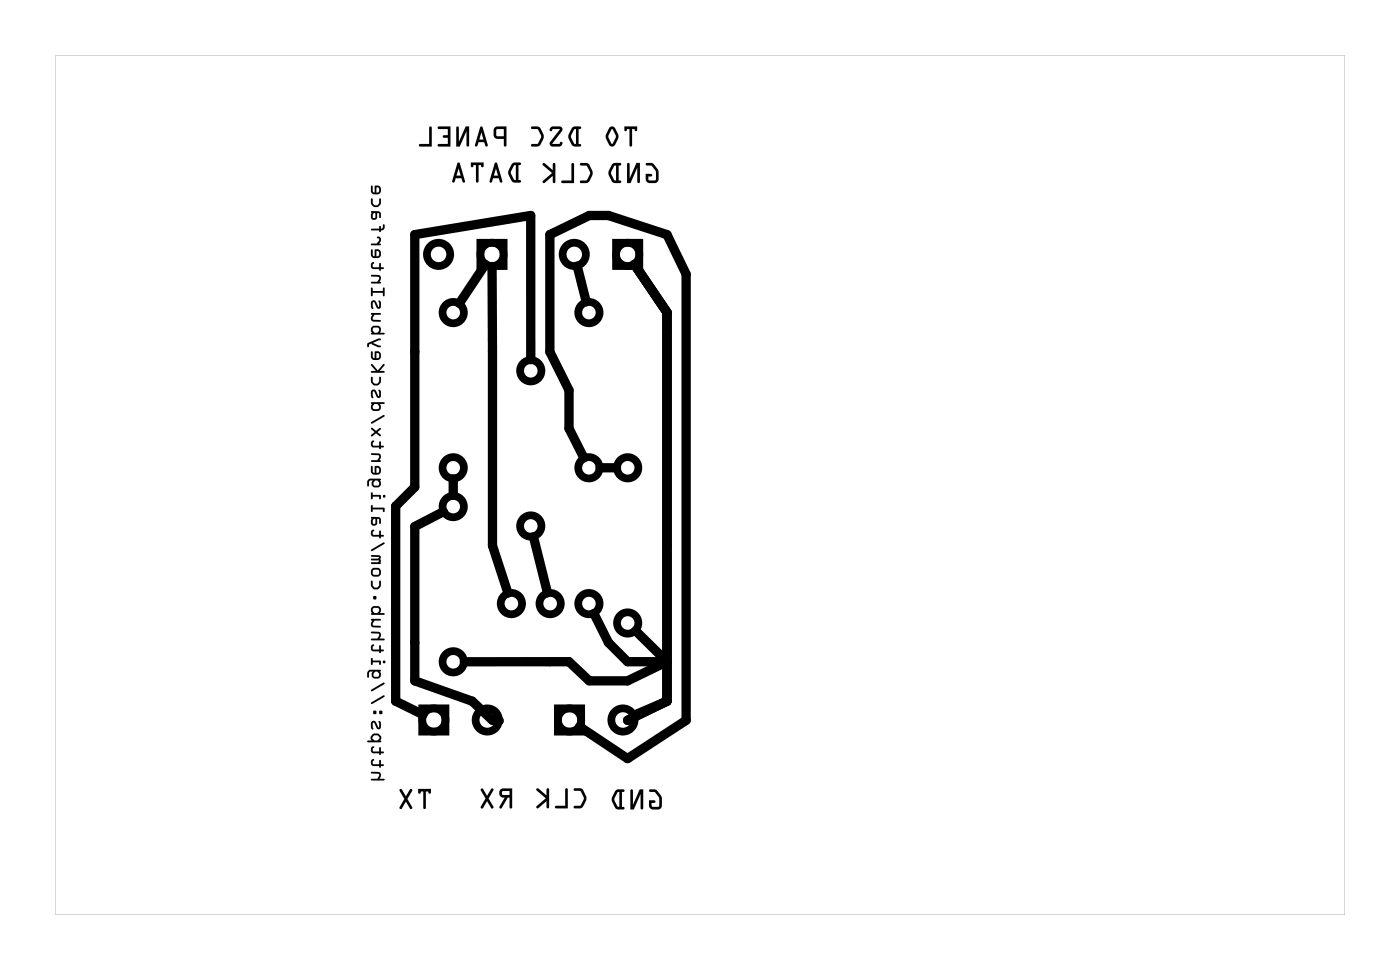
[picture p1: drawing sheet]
<svg xmlns="http://www.w3.org/2000/svg" width="92mm" height="63mm" viewBox="0 0 92 63" stroke-linecap="round" stroke-linejoin="round" font-family="sans-serif">
<g fill="#000">
<path d="M33.5 10.7l-.2 .5v.3l.3 .4h.5v-.1h-.1v-1h.1v-.1l-.4-.1zM33.5 10.7l.2-.1 .4 .1v.1h-.1v1h.1v.2l-.5-.1-.3-.4v-.3zM33.7 10.8h.1v1l-.1-.1-.2-.4zM33.7 10.8l-.2 .5 .2 .4 .1 .1v-1zM32.4 10.7l-.3 1.2h.1l.1-.2h.4l.1 .2h.1l-.3-1.2zM32.4 10.7h.2l.3 1.2v.1l-.1-.1-.1-.2h-.4l-.1 .2h-.1zM32.5 11l.1 .5h-.2zM32.5 11l-.1 .5h.2zM30.8 10.6l.1 .3 .1-.1h.2v1.1h.1l.1-1.1h.1l.1 .1 .1-.3zM30.8 10.6h.9l-.1 .3-.1-.1h-.1l-.1 1.2-.1-.1v-1.1h-.2l-.1 .1zM30 10.7l-.4 1.2h.2l.1-.2h.3l.1 .2h.1h.1l-.4-1.2zM30 10.7h.1l.4 1.2-.1 .1-.1-.1-.1-.2h-.3l-.1 .2h-.2zM30 11l.2 .5h-.3zM30 11l-.1 .5h.3z"/>
<path d="M33.5 10.7a.78 .78 0 0 0 0 1.2l.6 .1v-.1l-.1-.1v-1h.1v-.1l-.4-.1zM33.7 10.8h.1v1l-.1-.1-.2-.4zM32.4 10.7l-.3 1.2h.1l.1-.2h.4l.1 .2h.1l-.3-1.2zM32.5 11l.1 .5h-.2zM30.8 10.6l.1 .3 .1-.1h.2v1.1h.1l.1-1.1h.1l.1 .1 .1-.3zM30 10.7l-.4 1.2h.2l.1-.2h.3l.1 .2h.1h.1l-.4-1.2zM30 11l.2 .5h-.3z"/>
<path d="M38 10.7v.1h.4l.3 .5-.3 .5h-.4v.1l.1 .1a.58 .58 0 0 0 .7-.6v-.2l-.2-.4-.2-.1zM38 10.7h.5l.3 .5-.1 .4-.2 .4-.5-.1v-.1h.4l.3-.5-.3-.4-.4-.1zM37.5 10.7l-.1 1.1h-.6v.2h.8v-1.2zM37.5 10.7l.1 .1v1.2h-.8v-.2h.6zM35.6 10.7v.1l.6 .5-.6 .6 .1 .1 .5-.5v.4l.1 .1 .1-1.3h-.2v.4l-.5-.4zM35.6 10.7h.1l.5 .4v-.4h.2l-.1 1.3-.1-.1v-.4l-.5 .5-.2-.1 .7-.6-.6-.5z"/>
<path d="M38 10.7v.1l.4 .1 .3 .4-.3 .5h-.4v.1l.1 .1a.58 .58 0 0 0 .7-.6l-.2-.6-.2-.1zM37.5 10.7l-.1 1.1h-.6v.2h.8v-1.2zM35.6 10.7v.1l.6 .5-.7 .6 .2 .1 .5-.5v.4l.1 .1 .1-1.3h-.2v.4l-.5-.4z"/>
<path d="M40.9 8.3l.1 .3 .1-.2h.1v1.1l.2 .1v-1.2h.2l.1 .2v-.3zM40.9 8.3h.8v.3l-.1-.2h-.2v1.2l-.2-.1v-1.1h-.1l-.1 .2zM39.9 8.4l-.2 .5 .2 .6a.22 .22 0 0 0 .4 0l.2-.7-.2-.4-.2-.1zM39.9 8.3h.2h.2l.2 .5-.2 .7a.22 .22 0 0 1-.4 0l-.2-.6zM40.1 8.5l.3 .4-.3 .5-.3-.5zM40.1 8.5l-.2 .4 .2 .5 .3-.5zM37.5 8.4l-.3 .4 .1 .3 .2 .5h.5v-.1l-.1-.1v-1h.1l.1-.1h-.4zM37.5 8.4l.2-.1h.4v.1h-.2v1h.2l-.1 .2h-.5l-.2-.5-.1-.3zM37.6 8.5l.1-.1v1h-.1l-.2-.5zM37.6 8.5l-.2 .4 .2 .5h.1v-1zM36.1 8.3v.3l.1-.2 .5 .1-.6 .8-.1 .2 .2 .1h.5l.1-.1v-.2l-.2 .1h-.4l.6-.8v-.2l-.1-.1zM36.1 8.3h.6l.1 .1v.2l-.6 .8h.4l.2-.1v.2l-.1 .1h-.5l-.2-.1 .1-.2 .6-.8-.5-.1-.1 .2zM34.8 8.3v.1l.4 .1 .3 .4-.3 .5h-.4v.1l.1 .1a.58 .58 0 0 0 .7-.6v-.2l-.2-.4-.2-.1zM34.8 8.3h.5l.3 .5-.1 .4-.2 .4-.5-.1v-.1h.4l.3-.5-.3-.4-.4-.1zM32.4 8.4v.5l.1 .2h.5v.4l.1 .1 .1-1.3zM32.4 8.4l.8-.1-.1 1.3-.1-.1v-.4h-.5l-.1-.2zM32.5 8.5l.5-.1v.5h-.5zM32.5 8.5v.4h.5v-.5zM31.5 8.3l-.4 1.2 .2 .1v-.3h.4l.1 .3h.1l.1-.1-.4-1.2zM31.5 8.3h.1l.4 1.2-.1 .1h-.1l-.1-.3h-.4v.3l-.2-.1zM31.5 8.7l.2 .4h-.3zM31.5 8.7l-.1 .4h.3zM29.9 8.3v1.3h.2l.5-1v.9l.1 .1v-1.3h-.2l-.4 1v-.9zM29.9 8.3l.2 .1v.9l.4-1h.2v1.3l-.1-.1v-.9l-.5 1h-.2zM28.7 8.3v.1h.6v.5h-.2h-.1l.1 .1h.2v.4h-.5l-.1 .1 .8 .1v-1.3zM28.7 8.3h.8v1.3l-.8-.1 .1-.1h.5v-.4h-.2l-.1-.1h.1l.2-.1v-.4h-.6zM28.1 8.3v1.1h-.6v.2h.8v-1.2zM28.1 8.3l.2 .1v1.2h-.8v-.2h.6z"/>
<path d="M40.9 8.3l.1 .3 .1-.2h.1v1.1l.2 .1v-1.2h.2l.1 .2v-.3zM39.9 8.4l-.2 .5 .2 .6a.22 .22 0 0 0 .4 0l.2-.7-.2-.4-.2-.1zM40.1 8.5l.3 .4-.3 .5-.2-.5zM37.5 8.4a.78 .78 0 0 0 0 1.1l.5 .1 .1-.1-.2-.1v-1h.2v-.1h-.4zM37.6 8.5l.1-.1v1h-.1l-.2-.5zM36.1 8.3v.3l.1-.2 .5 .1-.6 .8-.1 .2 .2 .1h.5l.1-.1v-.2l-.2 .1h-.4l.6-.8v-.2l-.1-.1zM34.8 8.3v.1l.4 .1 .3 .4-.3 .5h-.4v.1l.1 .1a.58 .58 0 0 0 .7-.6l-.2-.6-.2-.1zM32.4 8.4v.5l.1 .2h.5v.4l.1 .1 .1-1.3zM32.5 8.5l.5-.1v.5h-.5zM31.5 8.3l-.4 1.2 .2 .1v-.3h.4l.1 .3h.1l.1-.1-.4-1.2zM31.5 8.7l.2 .4h-.3zM29.9 8.3v1.3h.2l.5-1v.9l.1 .1v-1.3h-.2l-.4 1v-.9zM28.7 8.3v.1h.6v.4l-.2 .1h-.1l.1 .1h.2v.4h-.5l-.1 .1 .8 .1v-1.3zM28.1 8.3v1.1h-.6v.2h.8v-1.2z"/>
<path d="M42.3 10.7l.1 .1 .3 .1 .3 .4v.4l-.1 .1h-.4v-.2l.2-.1v-.1h-.4l.1 .5 .6 .1 .1-.3a.91 .91 0 0 0-.3-.9l-.2-.1zM42.3 10.7h.5l.3 .5v.5l-.1 .3h-.5l-.2-.2v-.4h.4v.1l-.2 .1v.2h.4l.1-.1-.1-.5-.2-.4h-.4zM41.1 10.7v1.3h.2l.5-1v.9l.1 .1v-1.3h-.2l-.4 1v-.9zM41.1 10.7l.2 .1v.9l.4-1h.2v1.3l-.1-.1v-.9l-.5 1h-.2zM40.1 10.8l-.2 .4v.3l.3 .4 .4 .1 .1-.2h-.2v-1h.2v-.1h-.4zM40.1 10.8l.2-.1h.4v.1h-.2v1h.2l-.1 .2-.4-.1-.3-.4v-.3zM40.3 10.8h.1v1h-.2l-.2-.5zM40.3 10.8l-.3 .5 .2 .5h.2v-1z"/>
<path d="M42.3 10.7l.1 .1 .3 .1 .3 .4v.4l-.1 .1h-.4v-.2l.2-.1v-.1h-.4l.1 .5 .6 .1 .1-.3a.89 .89 0 0 0-.5-1zM41.1 10.7v1.3h.2l.5-1v.9l.1 .1v-1.3h-.2l-.4 1v-.9zM40.1 10.8a.78 .78 0 0 0 0 1.1l.5 .1 .1-.1-.2-.1v-1h.2v-.1h-.4zM40.3 10.8h.1v1h-.2l-.2-.5z"/>
<path d="M3.6 3.6v56.3h84.5v-56.3zM3.6 3.6h84.5v56.3h-84.5z"/>
<path d="M24.3 50.5v.1l.5 .1-.1 .3h-.4v.1h.9v-.1h-.3a.25 .25 0 0 0 .1-.3 .25 .25 0 0 0-.2-.2zM24.3 49.7v.3l.1 .1h.4l.1 .2 .1-.2h.1l-.1-.1-.1-.3-.1 .1v.2h-.3l-.1-.1 .1-.2zM24.3 48.9v.2l.1 .2h.4l.1 .1 .1-.1h.1l-.1-.1-.1-.3h-.1v.3h-.3l-.1-.2 .1-.1zM24.4 48.1l-.1 .2 .1 .2h-.3v.1h.9l-.1-.1 .1-.2-.2-.2zM24.5 48.2l.2-.1 .2 .2-.2 .2h-.2l-.1-.2zM24.4 47.2v.5h.1v-.4l.2 .4a.15 .15 0 0 0 .1 0 .15 .15 0 0 0 .2-.1l-.1-.4-.1 .1v.3l-.2-.4zM24.5 46.5v.2h.1v-.2zM24.9 46.5v.2h.1v-.2zM24.3 46l.1 .1 .8-.5-.1-.1zM24.3 45.2h.1l.8-.5h-.1zM24.1 43.9v.2v.3l.2-.4h.1v.2l.1 .2h.3l.1-.1v-.4zM24.6 44h.1l.1 .1v.2l-.3-.1zM24.3 43.1v.4l.1-.1h.4l.1 .1h.1l-.1-.3h-.5v-.1zM25.1 43.3a.1 .1 0 0 0 .2 0 .1 .1 0 0 0-.2 0zM24.3 42.2v.3l.1 .1h.4l.1 .2 .1-.2h.1l-.1-.1-.1-.3-.1 .1v.2h-.3l-.1-.1 .1-.2zM24.3 41.4v.1h.5l-.1 .3h-.4v.1h.9v-.1h-.3a.25 .25 0 0 0 .1-.2 .25 .25 0 0 0-.2-.2zM24.3 40.5l.1 .1a.25 .25 0 0 0-.1 .3 .25 .25 0 0 0 .2 .2h.4v-.1l-.4-.1-.1-.1 .1-.2h.4l.1-.1zM24.4 39.7l-.1 .2v.3h.9v-.1h-.3l.1-.2-.2-.2zM24.5 39.8h.3v.2l-.1 .1h-.2l-.1-.1zM24.5 39v.2h.1v-.2zM24.3 38v.3a.33 .33 0 0 0 .3 .3 .33 .33 0 0 0 .4-.3v-.3h-.1l-.1 .3-.1 .2h-.2l-.1-.2v-.3zM24.3 37.4a.35 .35 0 0 0 .7 0 .35 .35 0 0 0-.7 0zM24.5 37.3h.3v.3h-.3zM24.3 36.3v.1l.5 .1v.1h-.5v.1h.5v.1h-.5v.1h.6v-.5zM24.3 36l.1 .1 .8-.6h-.1zM24.3 34.7v.3l.1 .1h.4l.1 .1 .1-.1h.1l-.1-.1-.1-.3-.1 .1v.2h-.3l-.1-.2 .1-.1zM24.3 33.9v.3a.21 .21 0 0 0 .2 .2 .21 .21 0 0 0 .2-.2v-.2h.1v.3h.2l-.1-.4zM24.5 34h.1l-.1 .3-.1-.1zM24.3 33.1v.4l.1-.2h.7v.2h.1v-.3h-.8v-.1zM24.3 32.2v.5l.1-.2h.4l.1 .2h.1l-.1-.3h-.5v-.1zM25.1 32.5a.1 .1 0 0 0 .2 0 .1 .1 0 0 0-.2 0zM24.1 31.4v.2v.2l.2-.3h.1v.2l.1 .2h.3l.1-.1v-.5zM24.6 31.5h.1l.1 .1v.2l-.3-.1zM24.3 30.5v.4l.1 .2h.4l.1-.1 .1-.3-.2-.2h-.3v.5l-.1-.1v-.4zM24.7 30.6l.1 .1v.3h-.1zM24.3 29.7v.1l.5 .1-.1 .2h-.4v.1h.6v-.1a.25 .25 0 0 0 .1-.2 .25 .25 0 0 0-.2-.2zM24.3 28.9v.2l.1 .2h.4l.1 .1 .1-.1h.1l-.1-.1-.1-.3h-.1v.3h-.3l-.1-.2 .1-.1zM24.3 28l.2 .3-.2 .3 .3-.2 .3 .1-.2-.2 .2-.3-.3 .2zM24.3 27.7h.1l.8-.5h-.1zM24.3 26.3l.1 .1-.1 .3 .2 .2h.3l.2-.2-.1-.3h.3zM24.5 26.5h.2l.1 .1v.2h-.3l-.1-.2zM24.4 25.5v.5h.1v-.4l.2 .4a.15 .15 0 0 0 .1 .1 .15 .15 0 0 0 .2-.2l-.1-.4-.1 .1v.3l-.2-.4zM24.3 24.7v.3a.33 .33 0 0 0 .3 .2 .33 .33 0 0 0 .4-.2v-.3h-.1l-.1 .3-.1 .1h-.2l-.1-.1v-.3zM24.3 23.8l.3 .5h-.3v.1h.9v-.1h-.3l.3-.4v-.1l-.4 .5zM24.3 23v.4l.1 .2h.4l.1-.1 .1-.3-.2-.2h-.3v.5l-.1-.1v-.4zM24.7 23.1l.1 .1v.2l-.1 .1zM24.1 22.5v.2l.1-.1 .1-.1 .6 .2v-.1l-.4-.2 .5-.2h-.2zM24.4 21.4l-.1 .1v.4h.9v-.1h-.3l.1-.3-.2-.2zM24.5 21.5l.3-.1v.2l-.1 .2h-.2l-.1-.2zM24.3 20.5l.1 .1a.25 .25 0 0 0-.1 .2 .25 .25 0 0 0 .2 .3l.4-.1-.4-.1-.1-.1 .1-.2h.4l.1-.1zM24.4 19.7v.5h.1v-.4l.2 .3a.15 .15 0 0 0 .1 .1 .15 .15 0 0 0 .2-.1l-.1-.4h-.1v.4l-.2-.4zM24.3 18.8v.6h.1v-.2h.7v.2h.1v-.6l-.1 .1v.2h-.7v-.2zM24.3 18v.1l.5 .1-.1 .2h-.4v.1h.6v-.1a.25 .25 0 0 0 .1-.2 .25 .25 0 0 0-.2-.2zM24.3 17.2v.2l.1 .2h.4l.1 .1 .1-.1h.1l-.1-.1-.1-.3h-.1v.3h-.3l-.1-.2 .1-.1zM24.3 16.3v.4l.1 .2h.4l.1-.1 .1-.3-.2-.2-.3 .1v.4l-.1-.1v-.3zM24.7 16.4l.1 .1v.3h-.1zM24.7 15.5l.1 .3-.1 .1h-.4v.1l.6 .1v-.1l-.1-.1 .1-.1a.22 .22 0 0 0 0-.2 .22 .22 0 0 0-.2-.1zM24.3 15v.1h.5l.1 .1 .1-.1a.29 .29 0 0 0 .1-.4l-.1 .3-.1-.2-.1 .2zM24.3 13.8v.4a.21 .21 0 0 0 .2 .2 .21 .21 0 0 0 .2-.2v-.3h.1v.3h.2l-.1-.3zM24.5 13.9l.1 .1-.1 .3-.1-.1zM24.3 13v.3a.33 .33 0 0 0 .3 .3 .33 .33 0 0 0 .4-.3v-.3h-.1l-.1 .3-.1 .1h-.2l-.1-.1v-.3zM24.3 12.2v.3l.1 .2h.4l.1-.1 .1-.3-.2-.1h-.3v.4l-.1-.1v-.3zM24.7 12.3h.1v.3h-.1z"/>
<path d="M24.3 50.5v.1l.5 .1-.1 .3h-.4v.1h.9v-.1h-.3v-.1a.22 .22 0 0 0-.1-.4zM24.3 50.5h.5a.25 .25 0 0 1 .2 .2 .25 .25 0 0 1-.1 .3h.3v.1h-.9v-.1h.4l.1-.2v-.1l-.5-.1zM24.3 49.7v.3l.1 .1h.4l.1 .2 .1-.2h.1l-.1-.1-.1-.2h-.1v.2h-.3l-.1-.1 .1-.2zM24.3 49.7h.2l-.1 .2 .1 .1h.3v-.2l.1-.1 .1 .3 .1 .1h-.1l-.1 .2-.1-.2h-.4l-.1-.1zM24.3 48.9v.2l.1 .2h.4l.1 .1 .1-.1h.1l-.1-.1-.1-.3h-.1v.3h-.3l-.1-.2 .1-.1zM24.3 48.9h.2l-.1 .1 .1 .2h.3v-.3h.1l.1 .3 .1 .1h-.1l-.1 .1-.1-.1h-.4l-.1-.2zM24.4 48.1l-.1 .2 .1 .2h-.3v.1h.9l-.1-.1 .1-.2-.2-.2zM24.4 48.1h.4l.2 .2-.1 .2 .1 .1h-.9v-.1h.3l-.1-.2zM24.5 48.2l.2-.1 .2 .2-.2 .2h-.2l-.1-.2zM24.5 48.2l-.1 .1 .1 .2h.2l.2-.2-.2-.2zM24.4 47.2v.5h.1v-.4l.2 .4a.15 .15 0 0 0 .1 0 .15 .15 0 0 0 .2-.1l-.1-.4-.1 .1v.3l-.2-.4zM24.4 47.2h.2l.2 .4v-.3l.1-.1 .1 .2-.1 .3h-.2l-.2-.4v.4h-.1zM24.5 46.5v.2h.1v-.2zM24.5 46.5h.1v.2h-.1zM24.9 46.5v.2h.1v-.2zM24.9 46.5h.1v.2h-.1zM24.3 46l.1 .1 .8-.5-.1-.1zM24.3 46l.8-.5 .1 .1-.8 .5zM24.3 45.1l.1 .1 .8-.5h-.1zM24.3 45.2l.8-.5h.1l-.8 .6zM24.1 43.9v.2v.3l.2-.4h.1v.2l.1 .2h.3l.1-.1v-.4zM24.1 43.9h.8v.4l-.1 .1h-.3l-.2-.2 .1-.2h-.1l-.2 .4v-.3zM24.6 44h.1l.1 .1v.2l-.3-.1zM24.6 44l-.1 .1v.2h.3v-.2l-.1-.1zM24.3 43.1v.4l.1-.1h.4l.1 .1h.1l-.1-.3h-.5v-.1zM24.3 43.1h.1v.1h.5l.1 .3h-.1l-.1-.1h-.4l-.1 .1zM25.1 43.3a.1 .1 0 0 0 .2 0 .1 .1 0 0 0-.2 0zM25.1 43.3a.1 .1 0 0 1 .2 0 .1 .1 0 0 1-.2 0zM24.3 42.2v.3l.1 .1h.4l.1 .2 .1-.2h.1l-.1-.1-.1-.3-.1 .1v.2h-.3l-.1-.1 .1-.2zM24.3 42.2h.2l-.1 .2 .1 .1h.3v-.2l.1-.1 .1 .3 .1 .1h-.1l-.1 .2-.1-.2h-.4l-.1-.1zM24.3 41.4v.1h.5l-.1 .3h-.4v.1h.9v-.1h-.3v-.1a.22 .22 0 0 0-.1-.3zM24.3 41.4h.5a.25 .25 0 0 1 .2 .2 .25 .25 0 0 1-.1 .2h.3v.1h-.9v-.1h.4l.1-.2v-.1h-.5zM24.3 40.5l.1 .1-.1 .1a.22 .22 0 0 0 .2 .4h.4v-.1h-.4l-.1-.2 .1-.2h.4l.1-.1zM24.3 40.5h.7l-.1 .1h-.4l-.1 .2 .1 .1 .4 .1v.1h-.4a.25 .25 0 0 1-.2-.2 .25 .25 0 0 1 .1-.3zM24.4 39.7l-.1 .2v.3h.9v-.1h-.3l.1-.2-.2-.2zM24.4 39.7h.4l.2 .2-.1 .2h.3v.1h-.9v-.3zM24.5 39.8h.3v.2l-.1 .1h-.2l-.1-.1zM24.5 39.8l-.1 .2 .1 .1h.2l.1-.1v-.2zM24.5 39v.2h.1v-.2zM24.5 39h.1v.2h-.1zM24.3 38v.4l.2 .2h.3l.1-.2v-.4h-.1v.3l-.1 .2-.2-.1-.1-.1v-.3zM24.3 38h.1v.3l.2 .2 .1-.1 .1-.1v-.3h.1v.5a.33 .33 0 0 1-.6-.1zM24.3 37.4a.35 .35 0 0 0 .7 0 .35 .35 0 0 0-.7 0zM24.3 37.4a.35 .35 0 0 1 .7 0 .35 .35 0 0 1-.7 0zM24.5 37.3h.3v.3h-.3zM24.5 37.3v.3h.3v-.3zM24.3 36.3l.1 .1 .4 .1v.1h-.5v.1h.5v.1h-.5v.1h.6v-.5zM24.3 36.3l.6 .1v.5h-.6v-.1h.5v-.1h-.5v-.1h.5v-.1l-.5-.1zM24.3 36l.1 .1 .8-.6h-.1zM24.3 36l.8-.5h.1l-.8 .6zM24.3 34.7v.3l.1 .1h.4l.1 .1 .1-.1h.1l-.1-.1-.1-.3-.1 .1v.2h-.3l-.1-.2 .1-.1zM24.3 34.7h.2l-.1 .1 .1 .2h.3v-.2l.1-.1 .1 .3 .1 .1h-.1l-.1 .1-.1-.1h-.4l-.1-.1zM24.3 33.9v.3a.21 .21 0 0 0 .2 .2 .21 .21 0 0 0 .2-.2v-.2h.1v.3h.2l-.1-.4zM24.3 33.9h.6l.1 .4h-.1l-.1-.3h-.1v.2a.21 .21 0 0 1-.2 .2 .21 .21 0 0 1-.2-.2zM24.5 34h.1l-.1 .3-.1-.1zM24.5 34l-.1 .2 .1 .1 .1-.3zM24.3 33.1v.4l.1-.2h.7v.2h.1v-.3h-.8v-.1zM24.3 33.1h.1v.1h.8v.3h-.1v-.2h-.7l-.1 .2zM24.3 32.2v.5l.1-.2h.4l.1 .2h.1l-.1-.3h-.5v-.1zM24.3 32.2l.1 .1v.1h.5l.1 .3h-.1l-.1-.2h-.4l-.1 .2zM25.1 32.5a.1 .1 0 0 0 .2 0 .1 .1 0 0 0-.2 0zM25.1 32.5a.1 .1 0 0 1 .2 0 .1 .1 0 0 1-.2 0zM24.1 31.4v.2v.2l.2-.3h.1v.2l.1 .2h.3l.1-.1v-.5zM24.1 31.4l.8-.1v.5l-.1 .1h-.3l-.2-.2 .1-.2h-.1l-.2 .3v-.2zM24.6 31.5h.1l.1 .1v.2l-.3-.1zM24.6 31.5l-.1 .1v.2h.3v-.2l-.1-.1zM24.3 30.5v.4l.1 .2h.4l.1-.1 .1-.3-.2-.2h-.2l-.1 .5-.1-.1v-.4zM24.3 30.5h.1v.4l.1 .1v-.5h.3l.2 .2-.1 .3-.1 .1h-.4l-.1-.2zM24.7 30.6l.1 .1v.3h-.1zM24.7 30.6v.4h.1v-.3zM24.3 29.7v.1l.5 .1-.1 .2h-.4v.1h.6h.1l-.1-.1v-.1a.22 .22 0 0 0-.1-.3zM24.3 29.7h.5a.25 .25 0 0 1 .2 .2 .25 .25 0 0 1-.1 .2v.1h-.6v-.1h.4l.1-.2v-.1h-.5zM24.3 28.9v.2l.1 .2h.4l.1 .1 .1-.1h.1l-.1-.1-.1-.3h-.1v.3h-.3l-.1-.2 .1-.1zM24.3 28.9h.2l-.1 .1 .1 .2h.3v-.3h.1l.1 .3 .1 .1h-.1l-.1 .1-.1-.1h-.4l-.1-.2zM24.3 28l.2 .3-.2 .3 .3-.2 .3 .1-.2-.2 .2-.3-.3 .2zM24.3 28l.3 .2 .3-.2-.2 .3 .2 .2-.3-.1-.3 .2 .2-.3zM24.3 27.6l.1 .1 .8-.5h-.1zM24.3 27.7l.8-.5h.1l-.8 .5zM24.3 26.3l.1 .1-.1 .3 .2 .2h.3l.2-.2-.1-.3h.3zM24.3 26.3l.9 .1h-.3l.1 .3-.2 .2h-.3l-.2-.2 .1-.3zM24.5 26.5h.2l.1 .1v.2h-.3l-.1-.2zM24.5 26.5l-.1 .1 .1 .2h.3v-.2l-.1-.1zM24.4 25.6v.4h.1v-.4l.2 .4a.15 .15 0 0 0 .1 .1 .15 .15 0 0 0 .2-.2l-.1-.4-.1 .1v.3l-.2-.4zM24.4 25.5h.2l.2 .4v-.3l.1-.1 .1 .2-.1 .3h-.2l-.2-.4v.4h-.1zM24.3 24.7v.3l.2 .2h.3l.1-.1v-.4h-.1v.3l-.1 .1h-.2l-.1-.1v-.3zM24.3 24.7h.1v.3l.2 .1h.1l.1-.1v-.3h.1v.4a.33 .33 0 0 1-.6 0zM24.3 23.8l.3 .5h-.3v.1h.9v-.1h-.3l.3-.4v-.1l-.4 .5zM24.3 23.8l.5 .5 .4-.5v.1l-.3 .4h.3v.1h-.9v-.1h.3zM24.3 23v.4l.1 .2h.4l.1-.1 .1-.3-.2-.2h-.2l-.1 .5-.1-.1v-.4zM24.3 23h.1v.4l.1 .1v-.5h.3l.2 .2-.1 .3-.1 .1h-.4l-.1-.2zM24.7 23.1l.1 .1v.2l-.1 .1zM24.7 23.1v.4l.1-.1v-.2zM24.1 22.5v.2l.1-.1 .2-.1 .5 .2v-.1l-.4-.2 .5-.2h-.2zM24.1 22.5l.7-.3h.2l-.5 .2 .4 .2v.1l-.6-.2-.1 .1-.1 .1zM24.4 21.4l-.1 .1v.4h.9v-.1h-.3l.1-.3-.2-.2zM24.4 21.4l.4-.1 .2 .2-.1 .3h.3v.1h-.9v-.4zM24.5 21.5l.3-.1v.2l-.1 .2h-.2l-.1-.2zM24.5 21.5l-.1 .1 .1 .2h.2l.1-.2v-.2zM24.3 20.5l.1 .1-.1 .1a.22 .22 0 0 0 .2 .4l.4-.1-.4-.1-.1-.1 .1-.2h.4l.1-.1zM24.3 20.5h.7l-.1 .1h-.4l-.1 .2 .1 .1 .4 .1-.4 .1a.25 .25 0 0 1-.2-.2 .25 .25 0 0 1 .1-.3zM24.4 19.7v.5h.1v-.4l.2 .3a.15 .15 0 0 0 .1 .1 .15 .15 0 0 0 .2-.1l-.1-.4h-.1v.4l-.2-.4zM24.4 19.7h.2l.2 .4v-.4h.1l.1 .1-.1 .4h-.2l-.2-.4v.4h-.1zM24.3 18.8v.6h.1v-.2h.7v.2h.1v-.6l-.1 .1v.2h-.7v-.2zM24.3 18.8l.1 .1v.2h.7v-.2l.1-.1v.6h-.1v-.2h-.7v.2h-.1zM24.3 18v.1l.5 .1-.1 .2-.4 .1v.1h.6l.1-.1-.1-.1v-.1a.22 .22 0 0 0-.1-.3zM24.3 18h.5a.25 .25 0 0 1 .2 .2 .25 .25 0 0 1-.1 .2v.1h-.6v-.1h.4l.1-.1v-.2h-.5zM24.3 17.2v.2l.1 .2h.4l.1 .1 .1-.1h.1l-.1-.1-.1-.3h-.1v.3h-.3l-.1-.2 .1-.1zM24.3 17.2h.2l-.1 .1 .1 .2h.3v-.3h.1l.1 .3 .1 .1h-.1l-.1 .1-.1-.1h-.4l-.1-.2zM24.3 16.3v.4l.1 .2h.4l.1-.1 .1-.3-.2-.2-.2 .1-.1 .4-.1-.1v-.3zM24.3 16.3l.1 .1v.3l.1 .1v-.4l.3-.1 .2 .2-.1 .3-.1 .1h-.4l-.1-.2zM24.7 16.4l.1 .1v.3h-.1zM24.7 16.4v.4h.1v-.3zM24.7 15.5l.1 .3-.1 .1h-.4v.1l.6 .1v-.1l-.1-.1 .1-.1a.21 .21 0 0 0 0-.2 .21 .21 0 0 0-.2-.1zM24.7 15.5a.21 .21 0 0 1 .2 .1 .21 .21 0 0 1 0 .2l-.1 .1 .1 .1v.1l-.6-.1v-.1h.4l.1-.1zM24.3 15l.1 .1h.4l.1 .1 .1-.1a.24 .24 0 0 0 .2-.2 .24 .24 0 0 0-.1-.2l-.1 .3-.1-.2-.1 .2zM24.3 15h.5l.1-.2 .1 .2 .2-.3a.26 .26 0 0 1-.2 .4l-.1 .1-.1-.1h-.4zM24.3 13.8v.4a.21 .21 0 0 0 .2 .2 .21 .21 0 0 0 .2-.2v-.3h.1v.3h.2l-.1-.3zM24.3 13.8l.6 .1 .1 .3-.1 .1-.1-.3-.1-.1v.3a.21 .21 0 0 1-.2 .2 .21 .21 0 0 1-.2-.2zM24.5 13.9l.1 .1-.1 .3-.1-.1zM24.5 13.9l-.1 .3 .1 .1 .1-.3zM24.3 13v.3l.2 .2h.3l.1-.1v-.4h-.1v.3l-.1 .1h-.2l-.1-.1v-.3zM24.3 13h.1v.3l.2 .1h.1l.1-.1v-.3h.1v.4a.33 .33 0 0 1-.6 0zM24.3 12.2v.3l.1 .2h.4l.1-.1 .1-.3-.2-.1h-.2l-.1 .4-.1-.1v-.3zM24.3 12.2h.1v.3l.1 .1v-.4h.3l.2 .1-.1 .3-.1 .1h-.4l-.1-.2zM24.7 12.3h.1v.3h-.1zM24.7 12.3v.3h.1v-.3z"/>
<path d="M27.4 51.6v.4l.2-.2h.1v1.1l.1 .1 .1-1.2h.2l.1 .2v-.4zM27.4 51.6h.8v.4l-.1-.2h-.2l-.1 1.2-.1-.1v-1.1h-.1l-.2 .2zM26.2 51.7l.3 .6-.3 .6h.1l.3-.4 .3 .4 .1 .1v-.2l-.3-.5 .3-.6h-.1l-.3 .4-.3-.4zM26.2 51.7h.1l.3 .4 .3-.4h.1l-.3 .6 .3 .5v.2l-.1-.1-.3-.4-.3 .4h-.1l.3-.6z"/>
<path d="M27.4 51.6v.4l.2-.2h.1v1.1l.1 .1 .1-1.2h.2l.1 .2v-.4zM26.2 51.7l.3 .6-.3 .6h.1l.3-.4 .3 .4 .1 .1v-.2l-.3-.5 .3-.6h-.1l-.3 .4-.3-.4z"/>
<path d="M32.8 51.7a.31 .31 0 0 0-.1 .4 .31 .31 0 0 0 .4 .1l-.4 .7h.2l.4-.7h.1v.6l.1 .1 .1-1.3zM32.8 51.7l.8-.1-.1 1.3-.1-.1v-.6h-.1l-.5 .7h-.1l.4-.7a.31 .31 0 0 1-.4-.1 .31 .31 0 0 1 .1-.4zM32.9 51.8h.5v.2h-.5zM32.9 51.8v.2h.5v-.2zM31.5 51.6l.3 .7-.3 .6h.2l.2-.5 .3 .5h.1v-.1l-.3-.5 .3-.6h-.1l-.3 .4-.2-.4zM31.5 51.6l.2 .1 .2 .4 .3-.4h.1l-.3 .6 .3 .5v.1h-.1l-.3-.5-.2 .5h-.2l.3-.6z"/>
<path d="M32.8 51.7a.31 .31 0 0 0-.1 .4 .31 .31 0 0 0 .4 .1l-.4 .7h.1l.5-.7h.1v.6l.1 .1 .1-1.3zM32.9 51.8h.5v.2h-.5zM31.5 51.6l.3 .7-.3 .6h.2l.2-.5 .3 .5h.1v-.1l-.3-.5 .3-.6h-.1l-.3 .4-.2-.4z"/>
<path d="M37.6 51.6v.2h.4l.3 .5-.3 .4-.4 .1v.1h.1a.58 .58 0 0 0 .7-.6v-.2l-.2-.4-.2-.1zM37.6 51.6h.5l.3 .6-.1 .4-.2 .3h-.5v-.1l.4-.1 .3-.4-.3-.5h-.4zM37.1 51.6l-.1 1.2h-.6v.1h.8v-1.2zM37.1 51.6l.1 .1v1.2h-.8v-.1l.6-.1zM35.2 51.6v.2l.6 .5-.7 .6h.2l.5-.5v.5h.1l.1-1.2h-.2v.4l-.5-.5zM35.2 51.6h.1l.5 .5v-.4h.2l-.1 1.2h-.1v-.5l-.5 .5h-.2l.7-.6-.6-.5z"/>
<path d="M37.6 51.6v.2h.4l.3 .5-.3 .4-.4 .1v.1h.1a.58 .58 0 0 0 .7-.6l-.2-.6-.2-.1zM37.1 51.6l-.1 1.1-.6 .1v.1h.8v-1.2zM35.2 51.6v.2l.6 .5-.7 .6h.2l.5-.5v.5h.1l.1-1.2h-.2v.4l-.5-.5z"/>
<path d="M42.5 51.7l.1 .1 .3 .1 .3 .4v.4l-.1 .1h-.4v-.2h.2v-.2h-.4l.1 .5 .6 .1 .2-.3a.91 .91 0 0 0-.3-.9l-.2-.1zM42.5 51.7h.5l.3 .5 .1 .5-.2 .3h-.5l-.2-.2v-.4h.4v.2h-.2v.2h.4l.1-.1v-.5l-.3-.3-.4-.1zM41.3 51.7v1.3h.2l.5-1v.9l.1 .1v-1.3h-.2l-.4 1v-.9zM41.3 51.7l.2 .1v.9l.4-1h.2v1.3l-.1-.1v-.9l-.5 1h-.2zM40.3 51.8l-.2 .4v.3l.3 .5h.5v-.2h-.2v-1h.2v-.1h-.4zM40.3 51.8l.2-.1h.4v.1h-.2v1h.2v.2h-.5l-.3-.5v-.3zM40.5 51.9l.1-.1v1h-.2l-.2-.5zM40.5 51.9l-.3 .4 .2 .5h.2v-1z"/>
<path d="M42.5 51.7l.1 .1 .3 .1 .3 .4v.4l-.1 .1h-.4v-.2h.2v-.2h-.4l.1 .5 .6 .1 .2-.3a.89 .89 0 0 0-.5-1zM41.3 51.7v1.3h.2l.5-1v.9l.1 .1v-1.3h-.2l-.4 1v-.9zM40.3 51.8a.78 .78 0 0 0 0 1.1l.5 .1 .1-.1-.2-.1v-1h.2v-.1h-.4zM40.5 51.9l.1-.1v1h-.2l-.2-.5z"/>
</g>
<g fill="none" stroke="#000" stroke-width=".51">
<path d="M31.5 15.9h1.5v1.5h-1.5zM40.4 15.9h1.5v1.5h-1.5zM27.7 46.4h1.5v1.5h-1.5zM36.6 46.4h1.5v1.5h-1.5z"/>
<circle cx="28.7" cy="16.7" r=".76"/>
<circle cx="32.2" cy="16.7" r=".76"/>
<circle cx="37.6" cy="16.7" r=".76"/>
<circle cx="41.1" cy="16.7" r=".76"/>
<circle cx="29.7" cy="30.6" r=".7"/>
<circle cx="29.7" cy="20.5" r=".7"/>
<circle cx="29.7" cy="33.2" r=".7"/>
<circle cx="33.5" cy="39.5" r=".7"/>
<circle cx="34.8" cy="34.4" r=".7"/>
<circle cx="34.8" cy="24.3" r=".7"/>
<circle cx="36" cy="39.5" r=".7"/>
<circle cx="38.6" cy="30.6" r=".7"/>
<circle cx="38.6" cy="20.5" r=".7"/>
<circle cx="38.6" cy="39.5" r=".7"/>
<circle cx="41.1" cy="30.6" r=".7"/>
<circle cx="28.4" cy="47.1" r=".76"/>
<circle cx="29.7" cy="43.3" r=".7"/>
<circle cx="31.9" cy="47.1" r=".76"/>
<circle cx="37.3" cy="47.1" r=".76"/>
<circle cx="40.8" cy="47.1" r=".76"/>
<circle cx="41.1" cy="40.8" r=".7"/>
</g>
<g fill="none" stroke="#000" stroke-width=".61">
<path d="M31.8 17.3l-1.7 2.6M32.2 17.4l.1 18.3 1 3.1M37.8 17.4l.6 2.4M41.6 17.3l2.1 3.2v25.4M29 33.5l-1.8 1v10.1l3.7 1.3 1.4 1.3h.4M29.7 31.4v1M34.8 23.5v-9.4l-7.6 1.3v16.5l-1.3 1.2v12.8l1.8 .9M34.9 35.1l1 3.7M38.3 30l-1-2v-2.5l-1.3-2.5v-7.6l2.6-1.3h1.3l3.8 1.3 1.3 2.5v29.3l-3.9 2.5-3.1-2.1M39.3 30.6h1.1M38.9 40.2l1 1.9 1.2 1.2h2.6M41.6 41.3l2.1 2"/>
<path d="M43.7 45.9l-2.2 .9M43.7 43.3l-2.6 1.3h-2.5l-1.3-1.3h-6.9M43.7 45.9l-2.6 1.3"/>
</g>
</svg>
